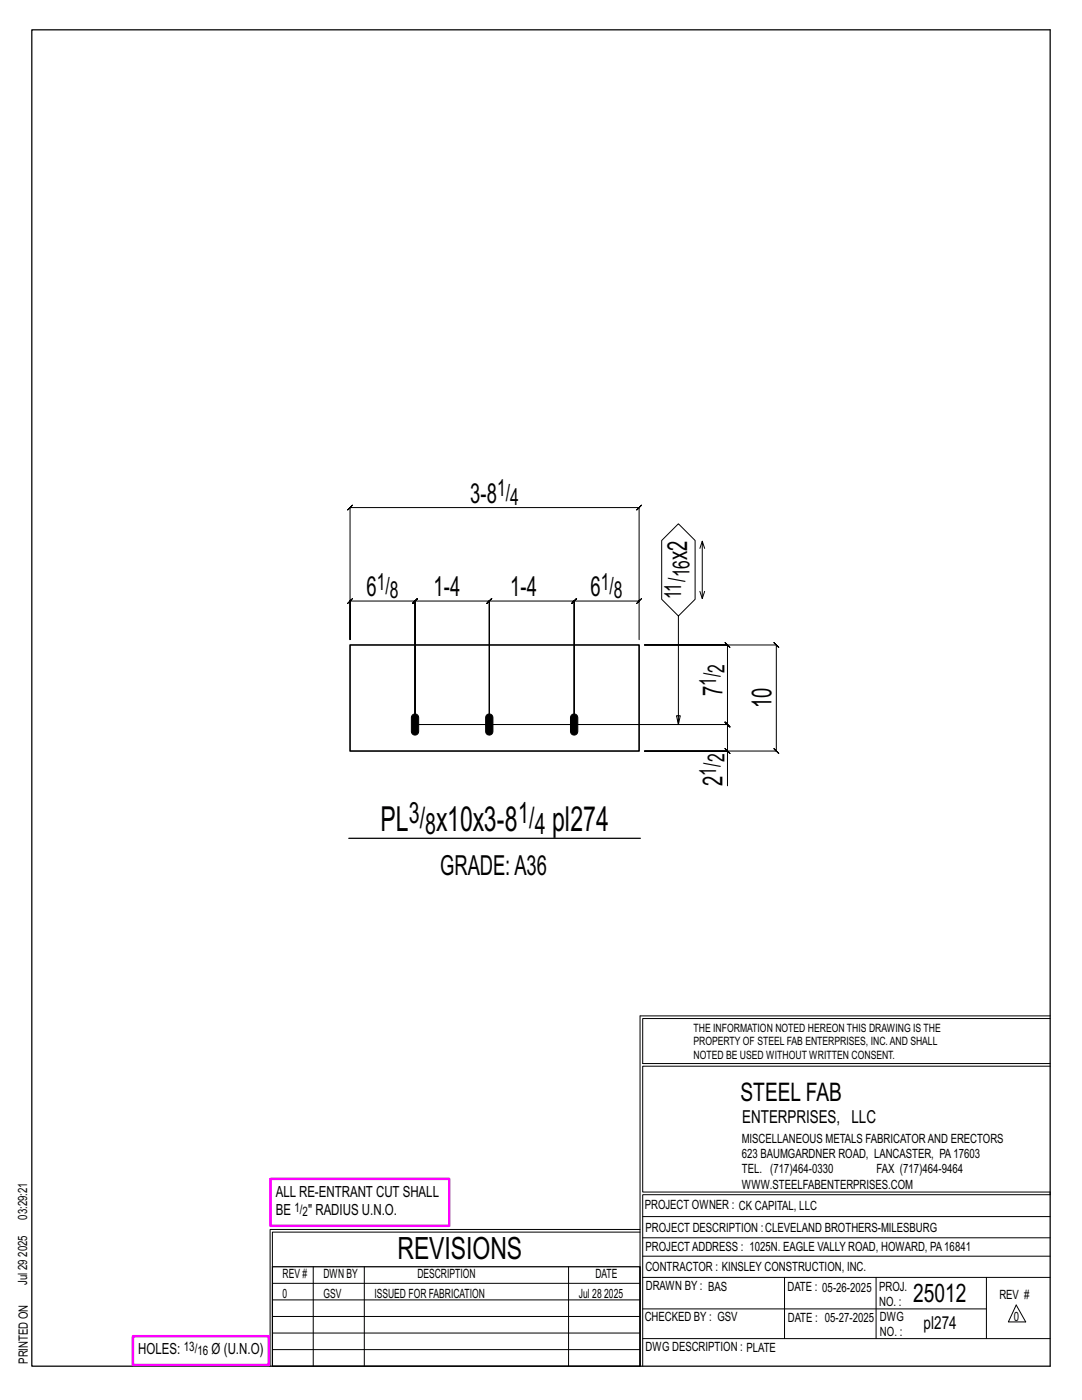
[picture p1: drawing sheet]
<svg xmlns="http://www.w3.org/2000/svg" width="216mm" height="279mm" viewBox="0 0 216 279" stroke-linecap="round" stroke-linejoin="round" font-family="sans-serif">
<defs><g id="words">
<g font-size="6.9">
<text x="75.9" y="165.9">PL</text>
<text x="87" y="165.9">x10x3-8</text>
<text x="110.2" y="165.9">pl274</text>
</g>
<text font-size="6.1" x="79.3" y="251.3">REVISIONS</text>
<g font-size="5.9">
<text x="81.6" y="164.3">3/</text>
<text x="84.9" y="166.4">8</text>
<text x="103.4" y="164.3">1/</text>
<text x="106.7" y="166.4">4</text>
</g>
<g font-size="5.5">
<text x="93.8" y="100.3">3-8</text>
<text x="137.1" y="111.8" transform="rotate(-90 137.1 111.8)">x2</text>
<text x="73.1" y="119">6</text>
<text x="86.5" y="119">1-4</text>
<text x="101.8" y="119">1-4</text>
<text x="117.8" y="119">6</text>
<text x="144.2" y="139" transform="rotate(-90 144.2 139)">7</text>
<text x="153.9" y="141.4" transform="rotate(-90 153.9 141.4)">10</text>
<text x="144.2" y="156.8" transform="rotate(-90 144.2 156.8)">2</text>
<text x="87.8" y="174.6">GRADE:A36</text>
</g>
<g font-size="5.1">
<text x="147.8" y="219.8">STEEL FAB</text>
<text x="182.2" y="259.9">25012</text>
</g>
<g font-size="4.7">
<text x="99.2" y="99.1">1/</text>
<text x="101.8" y="100.7">4</text>
<text x="75.2" y="117.7">1/</text>
<text x="77.8" y="119.4">8</text>
<text x="119.9" y="117.7">1/</text>
<text x="122.5" y="119.4">8</text>
<text x="135.9" y="119.6" transform="rotate(-90 135.9 119.6)">11/</text>
<text x="137.6" y="115.2" transform="rotate(-90 137.6 115.2)">16</text>
<text x="142.9" y="136.9" transform="rotate(-90 142.9 136.9)">1/</text>
<text x="144.6" y="134.3" transform="rotate(-90 144.6 134.3)">2</text>
<text x="142.9" y="154.8" transform="rotate(-90 142.9 154.8)">1/</text>
<text x="144.6" y="152.2" transform="rotate(-90 144.6 152.2)">2</text>
</g>
<g font-size="3.6">
<text x="148.1" y="224.1">ENTERPRISES, LLC</text>
<text x="184.3" y="265.2">pl274</text>
</g>
<g font-size="3.1">
<text x="55" y="238.9">ALL RE-ENTRANT CUT SHALL</text>
<text x="55" y="242.5">BE</text>
<text x="61.5" y="242.5">&quot; RADIUS U.N.O.</text>
<text x="27.6" y="270.2">HOLES:</text>
<text x="42.2" y="270.2">Ø (U.N.O)</text>
</g>
<g font-size="2.6">
<text x="58.8" y="241.8">1/</text>
<text x="60.4" y="242.7">2</text>
<text x="36.7" y="269.6">13/</text>
<text x="39.4" y="270.5">16</text>
</g>
<g font-size="2.5">
<text x="148" y="231.2">623 BAUMGARDNER ROAD, LANCASTER, PA17603</text>
<text x="148" y="228.1">MISCELLANEOUS METALS FABRICATORAND ERECTORS</text>
<text x="148" y="237.2">WWW.STEELFABENTERPRISES.COM</text>
<text x="148" y="234.2">TEL. (717)464-0330</text>
<text x="174.9" y="234.2">FAX (717)464-9464</text>
<text x="5.4" y="243.4" transform="rotate(-90 5.4 243.4)">03:29:21</text>
<text x="128.7" y="241.3">PROJECT OWNER : CK CAPITAL, LLC</text>
<text x="128.8" y="246">PROJECT DESCRIPTION :CLEVELAND BROTHERS-MILESBURG</text>
<text x="5.4" y="250.8" transform="rotate(-90 5.4 250.8)">2025</text>
<text x="128.8" y="249.7">PROJECTADDRESS : 1025N. EAGLE VALLY ROAD, HOWARD, PA16841</text>
<text x="5.4" y="256.5" transform="rotate(-90 5.4 256.5)">Jul 29</text>
<text x="56.4" y="255">REV #</text>
<text x="64.5" y="255">DWN BY</text>
<text x="83.3" y="255">DESCRIPTION</text>
<text x="118.8" y="255">DATE</text>
<text x="128.8" y="253.7">CONTRACTOR : KINSLEY CONSTRUCTION, INC.</text>
<text x="128.9" y="257.5">DRAWN BY : BAS</text>
<text x="157.1" y="257.6">DATE : 05-26-2025</text>
<text x="175.4" y="257.7">PROJ.</text>
<text x="56.4" y="259">0</text>
<text x="64.5" y="259">GSV</text>
<text x="74.7" y="259">ISSUED FOR FABRICATION</text>
<text x="115.5" y="259">Jul 28</text>
<text x="120.6" y="259">2025</text>
<text x="128.6" y="263.7">CHECKED BY : GSV</text>
<text x="157.2" y="263.7">DATE : 05-27-2025</text>
<text x="175.4" y="260.7">NO. :</text>
<text x="175.6" y="263.7">DWG</text>
<text x="199.4" y="259.2">REV #</text>
<text x="202.3" y="263.7">0</text>
<text x="128.8" y="269.7">DWG DESCRIPTION : PLATE</text>
<text x="175.6" y="266.7">NO. :</text>
<text x="5.5" y="272.2" transform="rotate(-90 5.5 272.2)">PRINTED ON</text>
</g>
<g font-size="2.3">
<text x="138.4" y="208.6">PROPERTY OF STEEL FAB ENTERPRISES, INC.AND SHALL</text>
<text x="138.4" y="205.9">THE INFORMATION NOTED HEREON THIS DRAWING IS THE</text>
<text x="138.4" y="211.3">NOTED BE USED WITHOUT WRITTEN CONSENT.</text>
</g>
</g></defs>
<g fill="none" stroke="#000" stroke-width=".2">
<path d="M127.5 120v-18.7l.5-.5-1 1 .5-.5h-57.7l.5-.5-1 1 .5-.5v26.4v-7.7l-.5 .5 1-1-.5 .5h13l-.5 .5 1-1-.5 .5v24.6v-24.6l-.5 .5 1-1-.5 .5h14.8l-.5 .5 1-1-.5 .5v24.6v-24.6l-.5 .5 1-1-.5 .5h17l-.5 .5 1-1-.5 .5v24.6v-24.6l-.5 .5 1-1-.5 .5h12.9l-.5 .5 1-1-.5 .5v7.7M139.7 118l.4 1.4 .5-1.4M140.1 108l-.4 1.4M140.6 109.4l-.5-1.4v11.4M135.4 122.9l3.3-3.3v-11.7l-3.3-3.4-3.4 3.4v11.7l3.4 3.3v21.7l-.4-1.8h.7l-.3 1.8M144.7 149.4l1 1zM145.2 149.9v-5.3l.5 .5-1-1 .5 .5h-62.4h62.4l.5 .5-1-1 .5 .5v-15.9l.5 .5-1-1 .5 .5h-16.6h26.3l-.5-.5 1 1-.5-.5v21.2l-.5-.5 1 1-.5-.5h-26.3h16.6v6.9M127.7 202.7v70M127.7 202.7h81.8M209.5 203.3h-81.3v9h81.3M209.5 212.8h-81.3v25.1h81.3v.5h-81.3v34.3M54.4 259.4h73.3"/>
<path d="M54.4 256.1h73.3M62.5 252.8v19.9M72.7 252.8v19.9M113.4 252.8v19.9M127.7 245.4h-73.8v27.3M127.7 245.9h-73.3v6.9M128.2 242.8h81.3M128.2 254.9h81.3M128.2 250.7h81.3M128.2 247h81.3M156.5 254.9v12.2M174.8 254.9v12.2"/>
<path d="M196.8 254.9v12.2M54.4 269.3h73.3M54.4 266h73.3M54.4 262.7h73.3M128.2 261.2h68.6M128.2 267.1h81.3M202.8 260.4l1.9 3.4h-3.5z"/>
</g>
<path d="M6.3 6h203.2v266.7h-203.2zM69.6 167.3h58.2M54.4 252.8h73.3v19.9h-73.3z" fill="none" stroke="#000" stroke-width=".25"/>
<path d="M54 235.3h35.6v9.3h-35.6zM26.5 266.7h27.1v5.7h-27.1z" fill="none" stroke="#f0f" stroke-width=".5"/>
<path d="M82.3 142.7a.73 .73 0 0 1 .8-.2 .73 .73 0 0 1 .4 .7v2.8a.73 .73 0 0 1-.7 .7 .73 .73 0 0 1-.7-.7v-2.8zM97.1 142.7a.73 .73 0 0 1 .8-.2 .73 .73 0 0 1 .5 .7v2.8a.73 .73 0 0 1-.8 .7 .73 .73 0 0 1-.7-.7v-2.8zM114 142.7a.73 .73 0 0 1 .8-.2 .73 .73 0 0 1 .5 .7v2.8a.73 .73 0 0 1-.7 .7 .73 .73 0 0 1-.8-.7v-2.8z" fill="#000" stroke="#000" stroke-width=".2"/>
<path d="M69.8 128.7h57.7v21.2h-57.7z" fill="none" stroke="#000" stroke-width=".32"/>
<use href="#words"/>
</svg>
